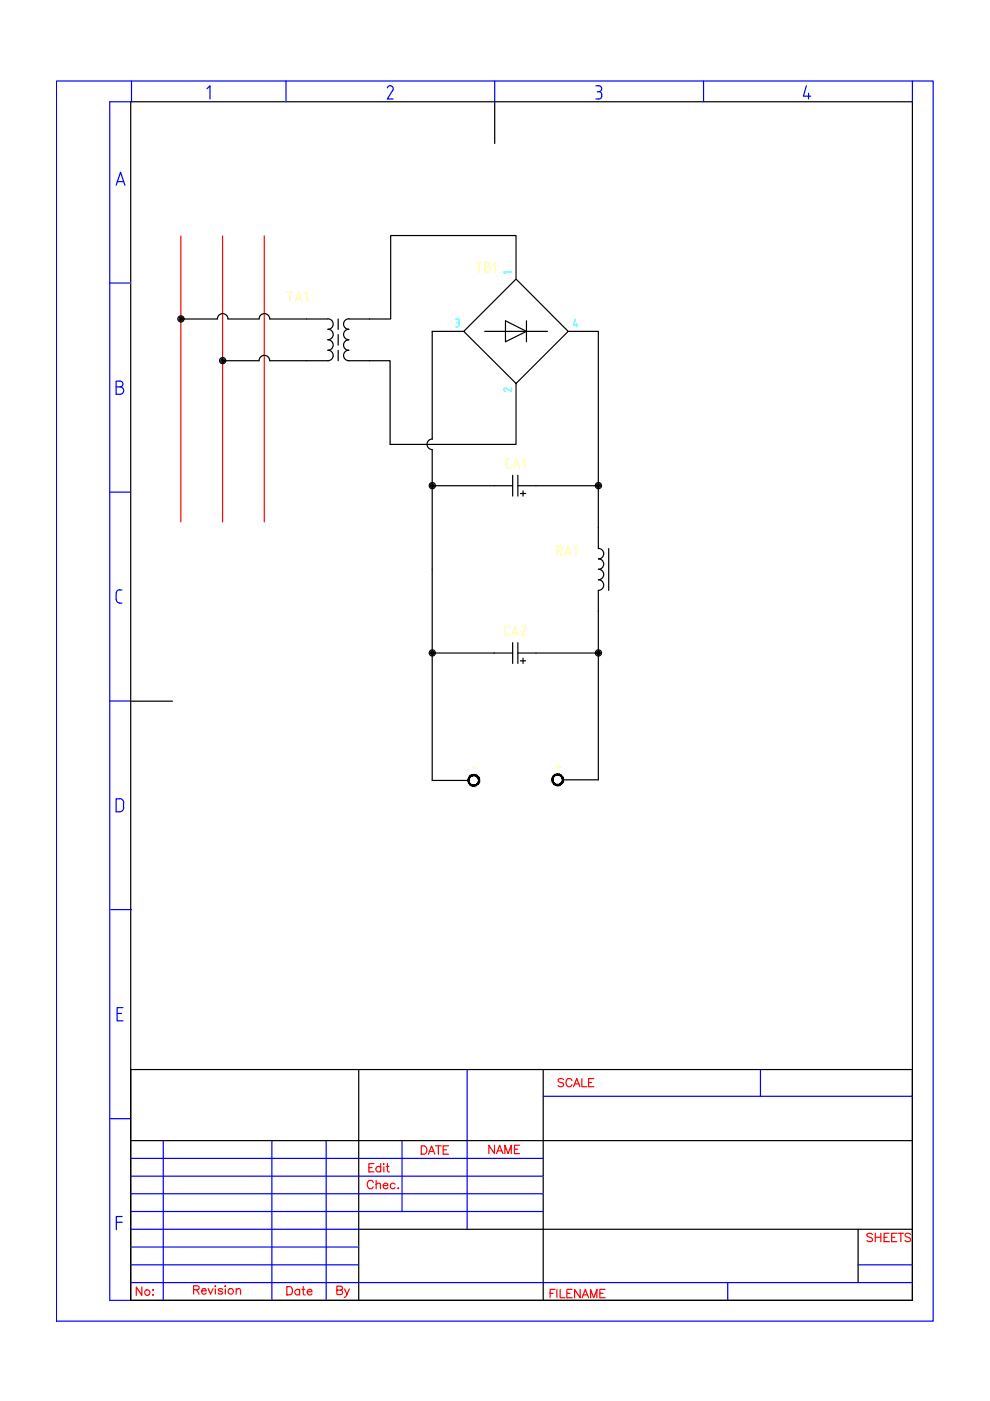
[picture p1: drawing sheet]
<svg xmlns="http://www.w3.org/2000/svg" width="210mm" height="297mm" viewBox="0 0 210 297" stroke-linecap="round" stroke-linejoin="round" font-family="sans-serif">
<defs><g id="words">
<text font-size="5.7" fill="#f00" x="70.2" y="276.2">By</text>
<g font-size="5.3" fill="#ffff7f">
<text x="99.8" y="58.9">TB1</text>
<text x="59.6" y="65.3">TA1</text>
<text x="106.2" y="100.5">CA1</text>
</g>
<g font-size="4.9" fill="#ffff7f">
<text x="116.8" y="118.9">RA1</text>
<text x="105.8" y="135.8">CA2</text>
</g>
<g font-size="4.9" fill="#f00">
<text x="117.1" y="231.8">SCALE</text>
<text x="88.2" y="245.9">DATE</text>
<text x="102.3" y="245.9">NAME</text>
<text x="76.6" y="253.3">Chec.</text>
<text x="182.7" y="264.6">SHEETS</text>
<text x="27.5" y="275.9">No:</text>
<text x="59.6" y="275.9">Date</text>
</g>
<text font-size="4" fill="#ffff7f" x="116.8" y="164.4">+</text>
<text font-size="3.5" fill="#0ff" x="105.5" y="84.3">2</text>
<text font-size="3.1" fill="#0ff" x="105.5" y="59.3">1</text>
<text font-size="2.6" fill="#ffff7f" x="99.1" y="164">-</text>
</g></defs>
<!-- layer: 0 -->
<path d="M27.7 275.7h165.7" fill="none" stroke="#000" stroke-width=".25"/>
<!-- layer: 035 -->
<g fill="none" stroke="#00f" stroke-width=".25">
<path d="M12 17.2h185.9v262.9h-185.9zM27.9 17.2v4.4M43.9 18.8l.6-.6v2.8M60.6 17.2v4.4M82.8 18.2l.5 .3v.6M82.8 18.1l-.5 .3-.2 .2M83.3 19.2l-1.2 1.8h1.2M104.9 17.2v4.4M126.4 18.2h.6a.61 .61 0 0 1 .6 .6 .61 .61 0 0 1-.6 .6 .7 .7 0 0 1 .6 1M126.6 19.5h.3M149.2 17.2v4.4M171 18.2l-.7 2.2h1.6"/>
<path d="M171.4 19.8v1.2M193.4 17.2v4.4M24.6 39.3l1-2.8 .9 2.8M24.9 38.5h1.3M27.7 21.6h-4.4v254.1h4.4M127.6 20.4a.61 .61 0 0 1-.6 .6h-.6M23.3 60h4.4M24.6 80.8h.8a.61 .61 0 0 1 .7 .6 .61 .61 0 0 1-.7 .6 .78 .78 0 0 1 .8 .8 .78 .78 0 0 1-.8 .8h-.8zM24.6 82h.8M23.3 104.3h4.4M24.6 125.8v1.4M24.7 127.1a.7 .7 0 0 0 .7 .7"/>
<path d="M25.3 127.9h.6M25.3 125.1h.6M25.4 125a.7 .7 0 0 0-.7 .7M23.3 148.6h4.4M25.3 169.4h-.7v2.7h.7M25.4 169.3a.87 .87 0 0 1 .8 .9M26.2 170.2v1.1M26.2 171.2a.87 .87 0 0 1-.8 .9M23.5 192.9h4.4M24.8 214.9h1M26.1 213.6h-1.3v2.8h1.3M23.3 237.2h4.4"/>
<path d="M99 226.8v33.8M115.2 232.4h78.2M161.2 226.8v5.6M24.7 259.2h1.2M25.9 257.9h-1.2v2.8M27.7 245.6h87.5M27.7 249.4h87.5M27.7 253.1h87.5M27.7 256.9h87.5M34.6 241.8v33.9M57.6 241.8v33.9M69.2 241.8v33.9"/>
<path d="M85.2 241.8v15.1M27.7 268.2h48.4M27.7 271.9h165.7M27.7 264.4h48.4M27.7 260.6h48.4M154.3 271.9v3.8M181.9 268.2h11.5"/>
</g>
<!-- layer: 07 -->
<path d="M27.7 21.6v254.1h165.7M27.9 21.6h165.5v254.1M104.9 21.6v8.8M27.7 148.7h8.9M27.7 226.8h165.7v48.9M76.1 226.8v48.9M115.2 226.8v48.9M27.7 241.8h165.7M76.1 260.6h117.3M181.9 260.6v11.3" fill="none" stroke="#000" stroke-width=".25"/>
<!-- layer: 025 -->
<g fill="none" stroke="#f00" stroke-width=".25">
<path d="M78.2 247.6h.7M79.3 246.7h-1.1v1.8M80.7 247.6a.57 .57 0 0 0-.8-.1 .57 .57 0 0 0 0 .8 .57 .57 0 0 0 .8-.1M80.7 246.7v1.8M81.4 246.7v.2zM81.4 247.4v1.1M81.9 247.3h.6M82.2 246.7v1.4v.3l.4 .1M41 273.5l1.1-.1 .1-.3-.1-.3-.3-.2h-.8v1.8M41.6 273.5l.6 .9M42.7 273.7h1a.51 .51 0 0 0-.6-.5 .51 .51 0 0 0-.4 .7 .52 .52 0 0 0 .4 .5 .52 .52 0 0 0 .6-.3M44.1 273.2l.5 1.2 .6-1.2"/>
<path d="M45.7 272.6v.2zM45.7 273.3v1.1M47.2 273.5a.54 .54 0 0 0-.9 0v.1l.8 .3 .1 .2a.54 .54 0 0 1-.9 0M47.8 272.6v.2zM47.8 273.3v1.1M50.1 273.5l.4-.3 .4 .1 .1 1.1M50.1 273.2v1.2M116.6 274.2h.6M117.7 273.4h-1.1v1.8M118.1 273.4v1.8M118.8 273.4v1.8h1M120.2 274.2h.7"/>
<path d="M121.3 273.4h-1.1v1.8h1.1M123 273.4v1.8l-1.2-1.8v1.8M123.4 275.2l.7-1.8 .7 1.8M123.7 274.6h.8M125.2 275.2v-1.8l.7 1.8 .7-1.8v1.8M127.2 274.2h.7M128.3 273.4h-1.1v1.8h1.1"/>
<circle cx="48.9" cy="273.8" r=".59"/>
</g>
<!-- layer: SYMS -->
<g fill="none" stroke="#000" stroke-width=".25">
<path d="M65.1 67.6h.1M65.1 67.6h4.4M65.1 76.5h4.4M69.5 67.6a1.12 1.12 0 0 1 1.1 1.1 1.12 1.12 0 0 1-1.1 1.1M69.5 69.8a1.12 1.12 0 0 1 1.1 1.1 1.12 1.12 0 0 1-1.1 1.1 1.12 1.12 0 0 1 1.1 1.2 1.12 1.12 0 0 1-1.1 1.1 1.1 1.1 0 0 1 1.1 1.1 1.1 1.1 0 0 1-1.1 1.1M71.7 67.6v2.2M71.7 70.9v2.3M71.7 74.3v2.2M73.9 67.6h4.4M74 67.6a1.12 1.12 0 0 0-1.2 1.1 1.12 1.12 0 0 0 1.2 1.1M74 69.8a1.12 1.12 0 0 0-1.2 1.1 1.12 1.12 0 0 0 1.2 1.1 1.12 1.12 0 0 0-1.2 1.2 1.12 1.12 0 0 0 1.2 1.1 1.1 1.1 0 0 0-1.2 1.1 1.1 1.1 0 0 0 1.2 1.1h4.3M98.3 70.3l11.1-11.1 11.1 11.1-11.1 11z"/>
<path d="M102.8 70.3h13.3M107.2 68l4.4 2.3-4.4 2.2zM111.6 68v4.5M104.8 103h3.9M108.7 100.8v4.4M109.8 100.8v4.4M109.8 103h3.9M110.3 104.6h1.1M110.9 104.1v1.1M126.9 111.9v4.4M126.9 118.5a1.12 1.12 0 0 1 1.1 1.1 1.12 1.12 0 0 1-1.1 1.1 1.1 1.1 0 0 1 1.1 1.1 1.1 1.1 0 0 1-1.1 1.1 1.12 1.12 0 0 1 1.1 1.1 1.12 1.12 0 0 1-1.1 1.2M126.9 116.3a1.12 1.12 0 0 1 1.1 1.1 1.12 1.12 0 0 1-1.1 1.1"/>
<path d="M129.1 116.3v8.9M104.8 138.5h3.9M108.7 136.3v4.4M109.8 138.5h3.9M109.8 136.3v4.4M110.9 139.6v1.1M126.9 125.2v4.4M110.3 140.1h1.1"/>
<circle cx="38.4" cy="67.6" r=".66"/>
<circle cx="38.4" cy="67.6" r=".4"/>
<circle cx="38.4" cy="67.6" r=".19"/>
<circle cx="47.2" cy="76.5" r=".66"/>
<circle cx="47.2" cy="76.5" r=".4"/>
<circle cx="47.2" cy="76.5" r=".19"/>
<circle cx="91.7" cy="103" r=".66"/>
<circle cx="91.7" cy="103" r=".4"/>
<circle cx="91.7" cy="103" r=".19"/>
<circle cx="126.9" cy="103" r=".66"/>
<circle cx="126.9" cy="103" r=".4"/>
<circle cx="126.9" cy="103" r=".19"/>
<circle cx="91.7" cy="138.4" r=".66"/>
<circle cx="91.7" cy="138.4" r=".4"/>
<circle cx="91.7" cy="138.4" r=".19"/>
<circle cx="126.9" cy="138.4" r=".66"/>
<circle cx="126.9" cy="138.4" r=".4"/>
<circle cx="126.9" cy="138.4" r=".19"/>
</g>
<path d="M38.3 50v60.6M47.2 50v60.6M56 50v60.6" fill="none" stroke="#f00" stroke-width=".25"/>
<g fill="none" stroke="#000" stroke-width=".25">
<path d="M109.4 59v-9.1h-26.6v17.7h-4.5M38.3 67.6h7.8a1.12 1.12 0 0 1 1.1-1.1 1.12 1.12 0 0 1 1.1 1.1h6.6a1.12 1.12 0 0 1 1.2-1.1 1.12 1.12 0 0 1 1.1 1.1h7.9M47.2 76.5h7.7a1.12 1.12 0 0 1 1.2-1.2 1.12 1.12 0 0 1 1.1 1.2h7.9M78.3 76.5h4.4v17.7h26.7v-12.9M98.3 70.3h-6.7v22.8M120.5 70.3h6.4v41.6M91.6 95.4v43.1M91.7 93.1a1.12 1.12 0 0 0-1.2 1.1 1.12 1.12 0 0 0 1.2 1.1M91.6 103h13.2M113.7 103h13.2M104.8 138.5h-13.2v27h7.7M113.7 138.5h13.2"/>
<path d="M126.9 129.6v35.7h-7.6"/>
</g>
<!-- layer: TERMS -->
<path d="M96.7 67.7h.3M96.7 69.3h.3M96.8 68.4h.2M97 67.6a.36 .36 0 0 1 .4 .4 .36 .36 0 0 1-.4 .4l.4 .3M97.4 68.7l-.1 .4-.3 .1M122 67.7l-.4 1.2h.9M122.2 68.6v.7" fill="none" stroke="#0ff" stroke-width=".25"/>
<!-- layer: SYMS -->
<g fill="#000" stroke="#000" stroke-width=".21">
<path d="M100.4 164.2l.5 .1-.1 .2zM100.4 164.2v.3h.4zM100 164.3l.4-.1v.3zM100 164.3l.1 .2h.3zM99.6 164.6l.4-.3 .1 .2zM99.6 164.6l.1 .1 .4-.2zM99.6 164.6l.1 .1-.4 .3zM99.3 165l.2 .1 .2-.4zM99.3 165l.2 .1-.3 .4zM99.5 165.1l-.3 .4h.3zM99.2 165.5h.3l-.2 .4zM99.5 165.5l-.2 .4 .2-.1zM99.3 165.9l.2-.1 .1 .5zM99.5 165.8l.1 .5 .1-.2zM99.7 166.1l.3 .5-.4-.3zM99.7 166.1l.3 .5 .1-.2zM100.1 166.4l.3 .3-.4-.1zM100.1 166.4l.3 .3v-.3zM100.4 166.4l.5 .2-.5 .1zM100.4 166.4l.5 .2-.1-.2zM100.8 166.4l.5-.1-.4 .3zM100.8 166.4l.5-.1-.1-.2zM101.2 166.1l.4-.2-.3 .4zM101.4 165.8l-.2 .3 .4-.2zM101.7 165.5l-.1 .4-.2-.1zM101.5 165.5l-.1 .3 .3-.3zM101.6 165l.1 .5h-.2zM101.4 165.1l.1 .4 .1-.5zM101.3 164.6l.3 .4-.2 .1zM101.3 164.6l-.1 .1 .2 .4zM100.9 164.3l.4 .3-.1 .1zM100.9 164.3l-.1 .2 .4 .2z"/>
<path d="M118.2 164.1l.5 .1-.1 .2zM118.2 164.1v.2l.4 .1zM117.8 164.2l.4-.1v.2zM117.8 164.2v.2l.4-.1zM117.4 164.5l.4-.3v.2zM117.4 164.5l.1 .1 .3-.2zM117.4 164.5l.1 .1-.4 .3zM117.1 164.9l.2 .1 .2-.4zM117.1 164.9l.2 .1-.3 .3zM117.3 165l-.3 .3h.2zM117 165.3h.2l-.1 .5zM117.2 165.3l-.1 .5 .2-.1zM117.1 165.8l.2-.1 .1 .5zM117.3 165.7l.1 .5 .1-.2zM117.5 166l.3 .4-.4-.2zM117.5 166l.3 .4v-.1zM117.8 166.3l.4 .3-.4-.2zM117.8 166.3l.4 .3v-.3zM118.2 166.3l.5 .1-.5 .2zM118.2 166.3l.5 .1-.1-.1zM118.6 166.3l.5-.1-.4 .2zM118.6 166.3l.5-.1-.2-.2zM118.9 166l.5-.2-.3 .4zM119.2 165.7l-.3 .3 .5-.2zM119.5 165.3l-.1 .5-.2-.1zM119.2 165.3v.4l.3-.4zM119.4 164.9l.1 .4h-.3zM119.2 165v.3l.2-.4zM119.1 164.5l.3 .4-.2 .1zM119.1 164.5l-.2 .1 .3 .4zM118.7 164.2l.4 .3-.2 .1zM118.7 164.2l-.1 .2 .3 .2z"/>
</g>
<use href="#words"/>
</svg>
